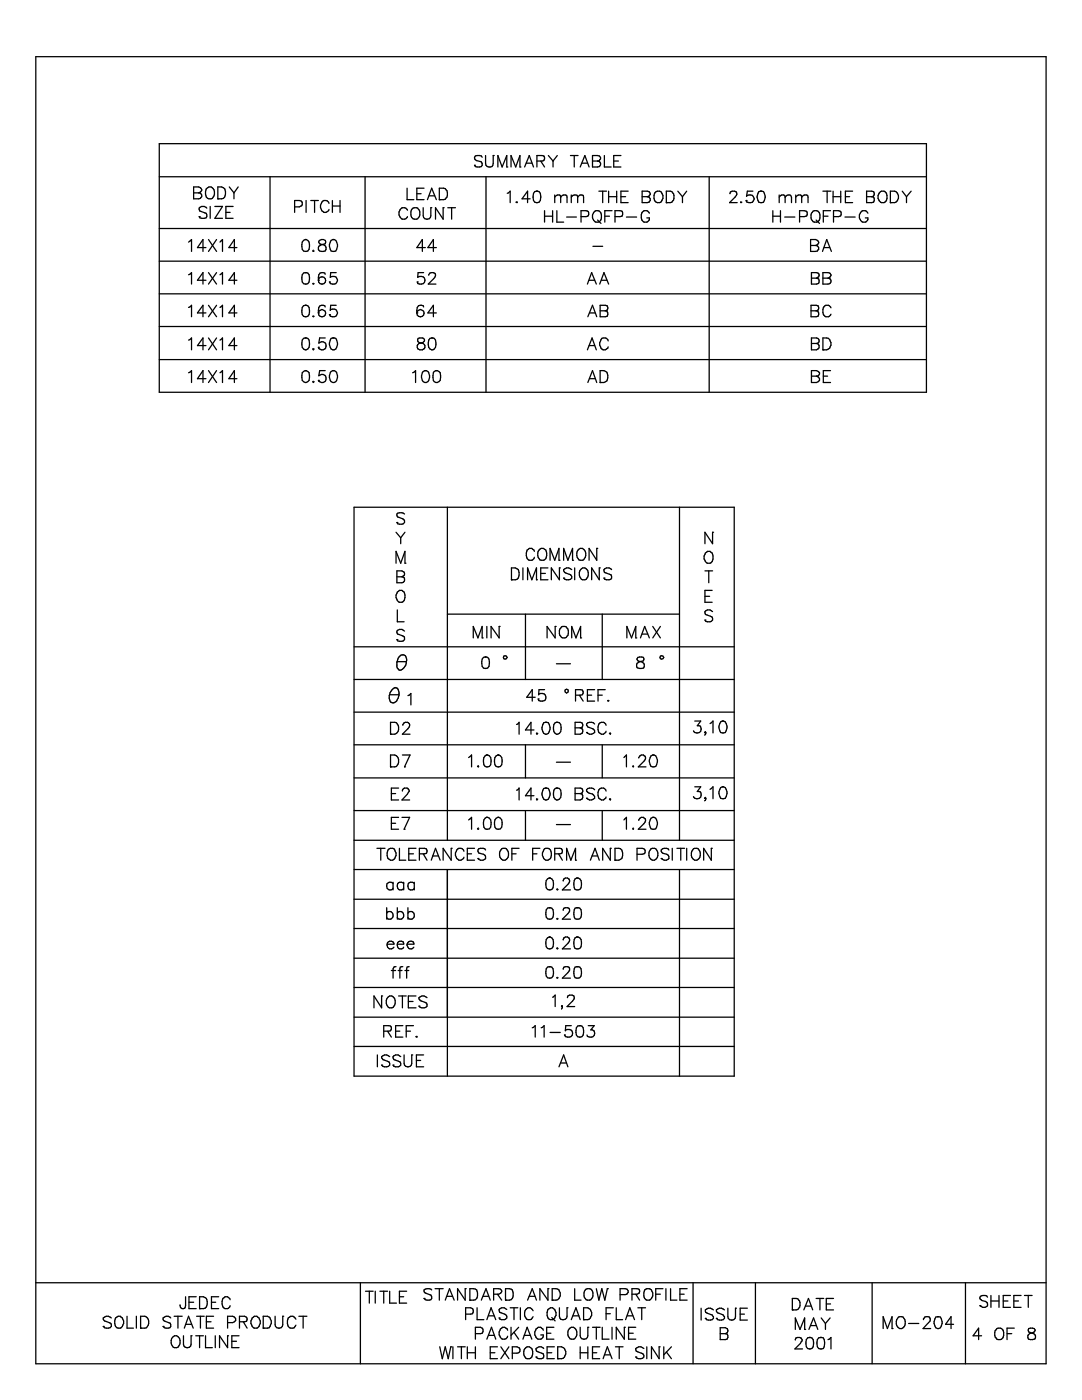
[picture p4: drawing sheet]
<svg xmlns="http://www.w3.org/2000/svg" width="216mm" height="279mm" viewBox="0 0 216 279" stroke-linecap="round" stroke-linejoin="round" font-family="sans-serif">
<g fill="none" stroke="#000" stroke-width=".25">
<path d="M7.1 11.3h201.6v260.9h-201.6zM31.8 28.7h153.1v49.6h-153.1zM31.8 35.3h153.1M38.6 37.3h1.1a.74 .74 0 0 1 .5 .7l-.5 .5a.59 .59 0 0 1 .6 .6 .59 .59 0 0 1-.6 .6h-1.1zM38.6 38.5h1.1M41.2 37.6l.5-.3a1.23 1.23 0 0 1 1.2 1 1.23 1.23 0 0 1-.8 1.4 1.03 1.03 0 0 1-1.1-1.5zM43.5 39.7h.1M43.5 37.3a1.29 1.29 0 0 1 1.5 .7 1.29 1.29 0 0 1-.4 1.6l-1.1 .1zM45.8 37.3l.9 1.2M46.7 38.5v1.2M47.5 37.3l-.8 1.2M53.9 35.3v43"/>
<path d="M72.8 35.3v43M81.2 37.6v2.2h1.4M83.2 38.7h.8M84.6 37.6h-1.4v2.2h1.4M85.3 39.8l.8-2.2 1 2.2M85.6 39.1h1.1M87.7 39.8h.1M87.7 37.6h.8a1.22 1.22 0 0 1 .8 1.1 1.22 1.22 0 0 1-.8 1.1h-.8zM94.7 33h.1M96.2 31.4a.97 .97 0 0 0-1.5 0 .6 .6 0 0 0 .4 .7l.9 .2 .2 .7a.97 .97 0 0 1-1.5 0M96.9 31v1.6a.77 .77 0 0 0 .8 .7 .77 .77 0 0 0 .7-.7v-1.6M97 35.3v43"/>
<path d="M98.4 31h.1M99.3 33.3v-2.3l.9 2.3 .9-2.3v2.3M101.1 33.3h.1M101.2 38.6l.6-.4v2.2M102 33.3v-2.3l.9 2.3 .8-2.3v2.3M103.7 33.3h.1M104.7 33.3l.9-2.3 .9 2.3M105 32.6h1.1M105.8 39.7h-1.6l1.1-1.5v2.2M106.7 38.2a.81 .81 0 0 1 1.1 .4 2.07 2.07 0 0 1-.2 1.8 .81 .81 0 0 1-1.1-.4 2.07 2.07 0 0 1 .2-1.8zM107.1 38.2h.1M107.1 32.1h1.4a.69 .69 0 0 0 0-1l-1.4-.1v2.3"/>
<path d="M107.9 32.1l.8 1.2M109.4 31l1 1.1M110.4 32.1v1.2M110.7 38.9v1.5M110.7 39.3a.81 .81 0 0 1 1.1-.3l.1 .3M111.2 31l-.8 1.1M111.9 39.3a.89 .89 0 0 1 1.2-.3v1.4M111.9 39.3v1.1M113.8 31h1.5M114 39.3a.89 .89 0 0 1 1.2-.3l.1 .3M114 38.9v1.5M114.6 31v2.3"/>
<path d="M115.3 39.3l.5-.4 .6 .1v1.4M115.3 39.3v1.1M115.8 33.3l.9-2.3 .8 2.3M116.1 32.6h1.1M118.2 31h1a.59 .59 0 0 1 .6 .7l-.2 .4h-.4a.59 .59 0 0 1 .7 .6 .59 .59 0 0 1-.7 .6h-1zM118.2 32.1h1M119.5 38.2h1.5M120.3 38.2v2.2M120.6 31v2.3h1.4M121.4 38.2v2.2M121.4 39.3h1.7M122.5 32.1h.9"/>
<path d="M123.1 38.2v2.2M123.9 31h-1.4v2.3h1.4M123.9 39.3h.9M125.3 38.2h-1.4v2.2h1.4M128.1 38.2h1a.59 .59 0 0 1 .6 .6l-.2 .4-.4 .1a.59 .59 0 0 1 .7 .5 .59 .59 0 0 1-.7 .6h-1zM128.1 39.3h1M130.9 38.2a.79 .79 0 0 1 1.1 .3 1.14 1.14 0 0 1 .3 1.3 1.14 1.14 0 0 1-1.1 .6 1.34 1.34 0 0 1-.3-2.2zM133 38.2h.7a1.22 1.22 0 0 1 .8 1.1 1.22 1.22 0 0 1-.8 1.1h-.7zM135.2 38.2l1 1.1M136.2 39.3v1.1M137 38.2l-.8 1.1M141.5 35.3v43"/>
<path d="M145.7 38.7v-.4l.4-.1 .8 .1a.77 .77 0 0 1-.2 1l-1.1 1.1h1.5M150.2 38.2h-1.1l-.1 1a.85 .85 0 0 1 1.1-.2 .85 .85 0 0 1 .2 1.2 .85 .85 0 0 1-1.2 .2l-.2-.4M151.4 38.2a.78 .78 0 0 1 1.1 .4 1.72 1.72 0 0 1-.2 1.8 .78 .78 0 0 1-1.1-.4 1.72 1.72 0 0 1 .2-1.8zM151.8 38.2h.1M155.5 39.3l.5-.4 .6 .1 .1 .3M155.5 38.9v1.5M156.7 39.3a.81 .81 0 0 1 1.1-.3l.1 .3v1.1M156.7 39.3v1.1M158.8 39.3a.81 .81 0 0 1 1.1-.3l.1 .3M158.8 38.9v1.5M160 39.3a.89 .89 0 0 1 1.2-.3v1.4M160 39.3v1.1"/>
<path d="M164.2 38.2h1.6M165 38.2v2.2M166.2 39.3h1.6M166.2 38.2v2.2M167.8 38.2v2.2M168.7 39.3h.8M170.1 38.2h-1.4v2.2h1.4M172.9 38.2h1.4a.6 .6 0 0 1 .1 .7 .6 .6 0 0 1-.5 .4l.5 .1v.9l-.5 .1h-1zM172.9 39.3h1M175.7 38.2h.2a1.17 1.17 0 0 1 1.1 .6 1.17 1.17 0 0 1-.2 1.3l-.2 .3a1.14 1.14 0 0 1-1.4-.7 1.14 1.14 0 0 1 .5-1.5zM177.7 38.2h.8a1.22 1.22 0 0 1 .8 1.1 1.22 1.22 0 0 1-.8 1.1h-.8zM180 38.2l.9 1.1"/>
<path d="M180.9 39.3v1.1M181.8 38.2l-.9 1.1M31.8 45.6h153.1M31.8 52.1h153.1M31.8 58.6h153.1M37.6 48.3l.6-.5v2.4M37.6 54.8l.6-.4v2.3M39.7 43.2h.1M41.1 49.4h-1.7l1.1-1.6v2.4M41.1 55.9h-1.7l1.1-1.5v2.3M41.3 41.5a.97 .97 0 0 0-1.6 0 .49 .49 0 0 0 .5 .7l.9 .4a.6 .6 0 0 1 .1 .6 .6 .6 0 0 1-.4 .4l-.9-.1-.2-.3M41.6 47.8l1.6 2.4"/>
<path d="M41.6 54.4l1.6 2.3M41.9 41.2v2.4M42.9 41.2h1.5l-1.5 2.4h1.5M43.2 47.8l-1.6 2.4M43.2 54.4l-1.6 2.3M43.9 48.3l.5-.5v2.4M43.9 54.8l.5-.4v2.3M45.1 42.4h.8M46.5 41.2h-1.4v2.4h1.4M47.3 49.4h-1.6l1.1-1.6v2.4M47.3 55.9h-1.6l1.1-1.5v2.3M58.8 41.3h.9l.5-.3a.64 .64 0 0 0-.5-1h-.9v2.4"/>
<path d="M60.6 48l.5-.2a1.54 1.54 0 0 1 .3 2.3 .81 .81 0 0 1-1.1-.3 1.98 1.98 0 0 1 .3-1.8zM60.6 54.5a.81 .81 0 0 1 1.1 .3 2.07 2.07 0 0 1-.3 1.8 .81 .81 0 0 1-1.1-.3 1.98 1.98 0 0 1 .3-1.8zM60.9 47.8h.1M60.9 54.4h.1M61.1 40v2.4M62 40h1.5M62.5 49.9l-.1 .2h.3M62.5 56.5v.2l.2-.1M62.8 40v2.4M63.5 55.9h.1M63.6 48.1v.3l.4 .3a.92 .92 0 0 1 1.1 1.1 .8 .8 0 0 1-.9 .4 .8 .8 0 0 1-.7-.8 1.43 1.43 0 0 1 1.4-.7l.1-.6a.79 .79 0 0 0-1.4 0zM64.9 54.7a.72 .72 0 0 0-1-.2l-.3 .3-.1 1.1"/>
<path d="M65.6 40.6a.78 .78 0 0 0-.7-.6 .78 .78 0 0 0-.8 .6 1.42 1.42 0 0 0 .5 1.8h.5l.5-.4v-.2M65.7 56.3h.1M66.1 48a.66 .66 0 0 1 1.1 .3 1.72 1.72 0 0 1-.2 1.8 .78 .78 0 0 1-1.1-.3 1.68 1.68 0 0 1 .2-1.8zM66.3 40v2.4M66.3 41.1h1.5M66.4 47.8h.1M67.1 54.4h-1.1l-.1 .9a.84 .84 0 0 1 1.3 .1 .84 .84 0 0 1-.3 1.3 .84 .84 0 0 1-1.2-.4M67.8 40v2.4M81.3 42a.82 .82 0 0 0-1.4-.2 1.11 1.11 0 0 0-.2 1.4 1.11 1.11 0 0 0 1.3 .5l.3-.5M82.2 41.8a.89 .89 0 0 1 .9-.3 .89 .89 0 0 1 .7 .8 1.07 1.07 0 0 1-.3 1.1 1.07 1.07 0 0 1-1.1 .3 1.53 1.53 0 0 1-.2-1.9zM83.3 56.3h.1M84.4 41.5v1.6a.77 .77 0 0 0 .8 .6 .77 .77 0 0 0 .8-.6v-1.6"/>
<path d="M84.5 54.4h-1.1l-.1 .9a.84 .84 0 0 1 1.2 0 .84 .84 0 0 1 0 1.2 .84 .84 0 0 1-1.2 0v-.2M84.9 49.4h-1.7l1.1-1.6v2.4M85.5 54.9l.2-.3a.76 .76 0 0 1 1.2 .2l-.3 .8-1.1 1.1h1.5M86 41.5h.1M87.1 49.4h-1.7l1.1-1.6v2.4M88.4 41.5h.1M88.4 41.5v2.2l-1.5-2.2v2.2M89.4 41.5h1.5M90.1 41.5v2.2M103.2 40.3l-.2 .1h.2M108.7 42v2.3M108.7 43.1h1.6"/>
<path d="M110.3 42v2.3M111.1 42v2.3h1.4M113.1 43.3h1.9M115.9 43.2l1.3-.1a.6 .6 0 0 0 .3-.6 .6 .6 0 0 0-.5-.5h-1.1v2.3M117.2 56.7l.9-2.3 .9 2.3M117.5 55.9h1.1M118.3 49.2h2M118.5 42.4a.84 .84 0 0 1 .9-.3 .84 .84 0 0 1 .6 .8 1.03 1.03 0 0 1-1.1 1.4 1.28 1.28 0 0 1-.4-1.9zM119.2 43.9l.7 .7M119.7 56.7l.8-2.3 .9 2.3M120 55.9h1.1M120.7 43.1h.9"/>
<path d="M122.1 42h-1.4v2.3M122.7 43.2l1.4-.1 .1-.3v-.6l-.5-.2h-1v2.3M125 43.3h2M129.6 42.6l-.5-.6a1.17 1.17 0 0 0-1.1 .7 1.17 1.17 0 0 0 .1 1.3l.5 .3h.5a.74 .74 0 0 0 .5-.8h-.5M133 40.4h.1M147.9 40.3v.1h.1M148.9 40h.1M154.2 43.1h1.5M154.2 42v2.3M155.7 42v2.3M156.6 43.3h2M159.5 43.2l1.3-.1a.6 .6 0 0 0 .3-.6 .6 .6 0 0 0-.6-.5h-1v2.3"/>
<path d="M161.7 47.8h1.1a.74 .74 0 0 1 .6 .7l-.6 .5a.59 .59 0 0 1 .6 .6 .59 .59 0 0 1-.6 .6h-1.1zM161.7 49h1.1M161.9 54.4l1.3 .1a.55 .55 0 0 1 .2 .6 .55 .55 0 0 1-.5 .4l.3 .1a.6 .6 0 0 1 .2 .6 .6 .6 0 0 1-.5 .5h-1zM161.9 55.5h1M162.3 42.1a.89 .89 0 0 1 1.3 .8 1.03 1.03 0 0 1-1.1 1.4 1.34 1.34 0 0 1-.2-2.2zM162.8 43.9l.7 .7M164.1 50.2l.9-2.4 .9 2.4M164.2 54.4l1.4 .1 .2 .3a.74 .74 0 0 1-.6 .7 .59 .59 0 0 1 .6 .6 .59 .59 0 0 1-.6 .6h-1zM164.2 55.5h1M164.3 43.1h.9M164.5 49.4h1.1M165.7 42h-1.4v2.3"/>
<path d="M166.3 43.2l1.3-.1a.6 .6 0 0 0 .3-.6 .6 .6 0 0 0-.6-.5h-1v2.3M168.6 43.3h2M173.2 42.6l-.4-.5a1.15 1.15 0 0 0-1.4 .8 1.15 1.15 0 0 0 .8 1.4h.5a.74 .74 0 0 0 .5-.8h-.5M177.7 40.4h.1M31.8 65.2h153.1M31.8 71.8h153.1M37.6 61.4l.6-.5v2.3M37.6 67.9l.6-.5v2.4M37.6 74.4l.6-.4v2.3M41.1 62.5h-1.7l1.1-1.6v2.3M41.1 69h-1.7l1.1-1.6v2.4M41.1 75.6h-1.7l1.1-1.6v2.3"/>
<path d="M41.6 60.9l1.6 2.3M41.6 67.4l1.6 2.4M41.6 74l1.6 2.3M43.2 60.9l-1.6 2.3M43.2 67.4l-1.6 2.4M43.2 74l-1.6 2.3M43.9 61.4l.5-.5v2.3M43.9 67.9l.5-.5v2.4M43.9 74.4l.5-.4v2.3M47.3 62.5h-1.6l1.1-1.6v2.3M47.3 69h-1.6l1.1-1.6v2.4M47.3 75.6h-1.6l1.1-1.6v2.3"/>
<path d="M60.6 61a.81 .81 0 0 1 1.1 .4 1.98 1.98 0 0 1-.3 1.7 .81 .81 0 0 1-1.1-.3 2.07 2.07 0 0 1 .3-1.8zM60.6 67.5a.81 .81 0 0 1 1.1 .4 1.62 1.62 0 0 1-.6 1.9h-.2a1.54 1.54 0 0 1-.3-2.3zM60.6 74.1a.7 .7 0 0 1 1.1 .3 1.98 1.98 0 0 1-.3 1.8 .7 .7 0 0 1-1.1-.3 1.98 1.98 0 0 1 .3-1.8zM60.9 60.9h.1M60.9 67.4h.1M60.9 74h.1M62.5 63v.2l.2-.1M62.5 69.6v.2l.2-.2M62.5 76.1v.2l.2-.1M63.5 62.5h.1M63.5 69.3h.1M63.5 75.9h.1"/>
<path d="M64.9 67.4h-1.1l-.2 1.1 .5-.3a.81 .81 0 0 1 1 .8 .81 .81 0 0 1-1 .8l-.5-.2-.1-.3M64.9 74h-1.1l-.2 1 .5-.3a.81 .81 0 0 1 1 .8 .81 .81 0 0 1-1 .8l-.6-.4M64.9 61.3a.72 .72 0 0 0-1-.3l-.3 .4-.1 1.1M65.7 62.8h.1M66.1 67.5a.78 .78 0 0 1 1.1 .4 1.45 1.45 0 0 1-.5 1.9h-.3a1.54 1.54 0 0 1-.3-2.3zM66.1 74.1a.68 .68 0 0 1 1.1 .3 1.2 1.2 0 0 1-.8 1.9 1.46 1.46 0 0 1-.3-2.2zM66.4 67.4h.1M66.4 74h.1M67.1 60.9h-1.1l-.1 1a.83 .83 0 0 1 1.2 0 .83 .83 0 0 1 0 1.2 .83 .83 0 0 1-1.2-.1l-.2-.2M82.3 74.4l.6-.4v2.3M83.2 62.5h.1M83.4 67.5a.54 .54 0 0 0 .3 .9 .9 .9 0 0 1 1.1 .9 .87 .87 0 0 1-1.4 .3h-.1a.71 .71 0 0 1 .6-1.1l.5-.1 .3-.4v-.2a.93 .93 0 0 0-1.3-.3z"/>
<path d="M84.4 74.1a.68 .68 0 0 1 1.1 .3 1.2 1.2 0 0 1-.7 1.9 1.46 1.46 0 0 1-.4-2.2zM84.5 61.3a.72 .72 0 0 0-1-.3l-.2 .4-.1 1.1M84.8 74h.1M85.8 67.5a.78 .78 0 0 1 1.1 .4 1.73 1.73 0 0 1-.5 1.9h-.3a1.54 1.54 0 0 1-.3-2.3zM86.1 67.4h.1M86.6 74.1a.77 .77 0 0 1 1.2 .3 1.98 1.98 0 0 1-.2 1.8 .68 .68 0 0 1-1.1-.3 2.39 2.39 0 0 1 .1-1.8zM87 74h.1M87.1 62.5h-1.7l1.1-1.6v2.3M117.2 69.8l.9-2.4 .9 2.4M117.3 63.2l.9-2.3 .9 2.3M117.3 76.3l.9-2.3 .9 2.3M117.5 69h1.1"/>
<path d="M117.6 62.5h1.1M117.6 75.6h1.1M119.8 76.3h.1M119.8 60.9l1.3 .1a.6 .6 0 0 1 .1 .6 .6 .6 0 0 1-.4 .4 .64 .64 0 0 1 .5 .5 .64 .64 0 0 1-.2 .6l-1.3 .1zM119.8 74a1.29 1.29 0 0 1 1.4 .5 1.29 1.29 0 0 1-.1 1.5l-.6 .3h-.7zM119.8 62h1M121.4 68a.78 .78 0 0 0-.8-.6 .78 .78 0 0 0-.8 .6 1.42 1.42 0 0 0 .5 1.8h.5l.5-.3 .1-.3M161.8 60.9l1.4 .1a.6 .6 0 0 1 .1 .6 .6 .6 0 0 1-.5 .4 .64 .64 0 0 1 .6 .5 .64 .64 0 0 1-.2 .6l-1.4 .1zM161.8 62h1M161.9 67.4h1a.55 .55 0 0 1 .6 .6 .55 .55 0 0 1-.6 .5 .64 .64 0 0 1 .6 .7 .64 .64 0 0 1-.6 .6h-1zM161.9 74h1l.6 .4a.59 .59 0 0 1-.6 .7 .76 .76 0 0 1 .6 .8l-.6 .4h-1zM161.9 68.5h1"/>
<path d="M161.9 75.1h1M164.2 69.8h.1M164.2 67.4h.8a1.24 1.24 0 0 1 .8 1.2 1.24 1.24 0 0 1-.8 1.2h-.8zM164.3 75.1h.8M165.7 74h-1.4v2.3h1.4M165.8 61.4l-.5-.5a1.17 1.17 0 0 0-1.1 .7 1.17 1.17 0 0 0 .2 1.3l.4 .3h.5l.5-.5M70.6 101.2h75.9v113.6h-75.9zM79 106.2l1 1.1M79 112.4v-2.4l1 2.4 .8-2.4v2.4M79.2 104.3h.1M79.2 113.9h1a.6 .6 0 0 1 .5 .6 .6 .6 0 0 1-.5 .6l.3 .1a.6 .6 0 0 1 .2 .6 .6 .6 0 0 1-.5 .5h-1zM79.2 115.1h1"/>
<path d="M79.3 118.2a.95 .95 0 0 1 1.2-.1 .95 .95 0 0 1 .3 1.2 .85 .85 0 0 1-.4 .8 .85 .85 0 0 1-.9 0l-.2-.2a1.43 1.43 0 0 1 0-1.7zM80 107.3v1.2M80.7 102.6a1.17 1.17 0 0 0-1.5 0 .49 .49 0 0 0 .4 .7 1.24 1.24 0 0 1 1.1 .6v.4a.97 .97 0 0 1-1.5 0M80.8 112.4h.1M80.8 106.2l-.8 1.1M89.3 101.2v66.5M102.1 115.7h.1M102.1 113.3a1.29 1.29 0 0 1 1.4 .7 1.29 1.29 0 0 1-.3 1.6l-1.1 .1zM104.3 113.3v2.4M105.3 115.7v-2.4l.8 2.4 1-2.4v2.4M106.6 110a.81 .81 0 0 0-1.2-.4 1.42 1.42 0 0 0 .2 2.2l.7-.1 .3-.5M107.1 115.7h.1"/>
<path d="M107.6 109.8l.4-.4h.4a1.35 1.35 0 0 1 0 2.4h-.4a1.37 1.37 0 0 1-.4-2zM107.9 114.4h.9M109.3 113.3h-1.4v2.4h1.4M109.8 111.8v-2.4l.9 2.4 .8-2.4v2.4M111.5 111.8h.1M111.6 113.3h.1M111.6 113.3v2.4l-1.6-2.4v2.4M112.5 115.4h.1M112.5 111.8v-2.4l.8 2.4 .9-2.4v2.4M114.1 113.7a1.08 1.08 0 0 0-1.6 0v.2a1.46 1.46 0 0 0 1.3 .8l.3 .3v.4a1.08 1.08 0 0 1-1.6 0M114.2 111.8h.1M114.7 113.3v2.4"/>
<path d="M115.5 109.6l.3-.2a1.23 1.23 0 0 1 1.1 1.1 1.23 1.23 0 0 1-.7 1.3h-.4a1.36 1.36 0 0 1-.3-2.2zM116 113.5l.3-.2a1.23 1.23 0 0 1 1.2 1.1 1.23 1.23 0 0 1-.8 1.3h-.4a1.36 1.36 0 0 1-.3-2.2zM119.1 109.4h.1M119.1 109.4v2.4l-1.6-2.4v2.4M119.6 113.3h.1M119.6 113.3v2.4l-1.5-2.4v2.4M120.5 115.4h.1M122 113.7a.97 .97 0 0 0-1.5 0 .49 .49 0 0 0 .4 .7l1 .3a.6 .6 0 0 1 .1 .6 .6 .6 0 0 1-.5 .4l-.8-.1-.2-.2M135.6 101.2v66.5M140.7 113.9h1.5M140.7 119h.9M140.7 110.4l.5-.4a.99 .99 0 0 1 1.1 1 1.03 1.03 0 0 1-1.1 1.4l-.5-.3a1.36 1.36 0 0 1 0-1.7z"/>
<path d="M141.4 113.9v2.4M142.1 117.8h-1.4v2.4h1.4M142.2 106.2h.1M142.2 106.2v2.3l-1.5-2.3v2.3M70.6 129.1h75.9M70.6 135.6h75.9M77.8 138.7h1.8M78.5 137.4l.4-.2 .3 .1a2.05 2.05 0 0 1-.6 3h-.3a1.19 1.19 0 0 1-.5-1.7v-.4zM79.2 127.6h.1M79.2 132h1.9M79.3 121.7v2.4h1.3M80 130.8a.72 .72 0 0 1 1 .2 2 2 0 0 1-1.3 2.7h-.2a2.21 2.21 0 0 1 .5-2.9z"/>
<path d="M80.7 126l-.5-.4-.8 .2a.48 .48 0 0 0-.2 .5 .48 .48 0 0 0 .4 .3l1 .5 .1 .5a.97 .97 0 0 1-1.5 0M81.4 138.8l.6-.4v2.3M89.3 122.6h46.3M94.4 127.3v-2.3l1 2.3 .8-2.3v2.3M96.2 127.3h.1M96.5 131.2a.81 .81 0 0 1 1.1 .3 2.07 2.07 0 0 1-.3 1.8 .81 .81 0 0 1-1.1-.3 1.98 1.98 0 0 1 .3-1.8zM96.8 131.1h.1M97.1 125v2.3M99.6 125h.1M99.6 125v2.3l-1.6-2.3v2.3M100.5 130.9h.5l.2 .3-.2 .3h-.5zM104.8 122.6v13"/>
<path d="M106.8 139.2h-1.7l1.1-1.6v2.3M107.4 139.5h.1M108.7 137.6h-1.1l-.1 1.1a.81 .81 0 0 1 1.2-.1 .81 .81 0 0 1-.1 1.2 .81 .81 0 0 1-1.2-.3M110.8 125h.1M110.8 125v2.3l-1.6-2.3v2.3M111 132.5h2.8M112 125.1a.89 .89 0 0 1 1.4 .8 1.07 1.07 0 0 1-.3 1.1 1.07 1.07 0 0 1-1.1 .2 1.46 1.46 0 0 1 0-2.1zM112.8 137.6h.5v.5l-.2 .2-.3-.2zM114.1 127.3v-2.3l.8 2.3 1-2.3v2.3M114.8 138.7h1.4l.2-.4-.2-.6-1.4-.1v2.3M115.6 138.7l.8 1.2M115.9 127.3h.1"/>
<path d="M117.2 138.7h.9M118.6 137.6h-1.4v2.3h1.4M119.3 138.7h.9M120.2 122.6v13M120.8 137.6h-1.5v2.3M121.4 139.8v.1l.1-.1M125.1 127.3v-2.3l.9 2.3 .9-2.3v2.3M126.9 127.3h.1M127.3 131.2l-.2 .3 .2 .4a1.44 1.44 0 0 1 1.3 .7l-.1 .6-.5 .2a.76 .76 0 0 1-1-.4 1.18 1.18 0 0 1 1.4-1.1v-.7zM127.8 127.3l.8-2.3 1 2.3M128.1 126.5h1.1M130.2 125l1.6 2.3"/>
<path d="M131.8 125l-1.6 2.3M131.8 130.9h.5l.2 .3-.2 .3h-.5zM140.7 123.8h.1M142.2 122.1l-.5-.4-.9 .2a.48 .48 0 0 0-.1 .5 .48 .48 0 0 0 .4 .3l1 .5 .1 .6a.97 .97 0 0 1-1.5 0M70.6 142.1h75.9M70.6 148.6h75.9M70.6 155.2h75.9M77.9 153h.1M77.9 146.5h.1M77.9 144.2h.9a1.26 1.26 0 0 1 .6 1.7l-.6 .6h-.9zM77.9 150.7h.9a1.29 1.29 0 0 1 .8 1.2 1.29 1.29 0 0 1-.8 1.1h-.9zM78.1 158.4h.8"/>
<path d="M79.5 157.3h-1.4v2.3h1.4M80.3 150.7h1.5l-1.1 2.3M80.3 157.9l.1-.4 .3-.2 .7 .1a.45 .45 0 0 1 .1 .7l-1.3 1.5h1.5M80.4 144.7l.2-.5a.73 .73 0 0 1 1.1 .4v.5l-1.4 1.4h1.5M80.7 153h.1M93.5 151.2l.6-.5v2.3M95.5 152.8l-.2 .2h.2M96.8 150.8l.5-.1a1.54 1.54 0 0 1 .4 2.3 .78 .78 0 0 1-1.1-.4 1.98 1.98 0 0 1 .2-1.8zM97.1 150.7h.1M99 150.8l.5-.1a1.54 1.54 0 0 1 .4 2.3 .81 .81 0 0 1-1.1-.4 1.98 1.98 0 0 1 .2-1.8zM99.3 150.7h.1M103.1 144.6l.5-.4v2.3"/>
<path d="M103.1 157.7l.5-.4v2.3M104.8 148.6v6.6M106.5 145.7h-1.7l1.1-1.5v2.3M106.5 158.8h-1.7l1.1-1.5v2.3M107.1 146.3v.2l.2-.1M107.1 159.4v.2l.2-.1M108.5 144.2a.78 .78 0 0 1 1.1 .4 1.45 1.45 0 0 1-.5 1.9h-.3a1.54 1.54 0 0 1-.3-2.3zM108.5 157.4a.78 .78 0 0 1 1.1 .3 1.45 1.45 0 0 1-.5 1.9h-.3a1.54 1.54 0 0 1-.3-2.2zM108.8 144.2h.1M108.8 157.3h.1M110.8 144.2a.81 .81 0 0 1 1.1 .4 1.62 1.62 0 0 1-.6 1.9h-.3a1.62 1.62 0 0 1-.2-2.3zM110.8 157.4a.81 .81 0 0 1 1.1 .3 1.62 1.62 0 0 1-.6 1.9h-.3a1.62 1.62 0 0 1-.2-2.2z"/>
<path d="M111 144.2h.1M111 157.3h.1M111 152.1h2.8M114.8 144.2h1.3a.69 .69 0 0 1 0 1l-.3 .1 .3 .1a.66 .66 0 0 1-.3 1.1h-1zM114.8 157.3l1.3 .1 .2 .6-.2 .3-.3 .1a.65 .65 0 0 1 .5 .6 .65 .65 0 0 1-.5 .6h-1zM114.8 145.3h1M114.8 158.4h1M117 146.2h.1M117 159.3h.1M118.6 144.5a1.08 1.08 0 0 0-1.6 0v.2l.5 .5a1.24 1.24 0 0 1 1.1 .6 .79 .79 0 0 1-1 .7l-.6-.3M118.6 157.6a1.08 1.08 0 0 0-1.6 0v.3l.3 .2 .9 .4 .4 .5a.79 .79 0 0 1-1 .6l-.6-.3M120.2 148.6v6.6"/>
<path d="M120.9 144.7a.82 .82 0 0 0-.9-.5 .82 .82 0 0 0-.7 .9 1.12 1.12 0 0 0 1.1 1.4l.5-.3v-.3M120.9 157.9a.78 .78 0 0 0-.6-.7 .78 .78 0 0 0-.8 .4 1.25 1.25 0 0 0-.2 1.3 1.25 1.25 0 0 0 1.1 .7l.5-.3v-.2M121.8 146.3l-.2 .1 .2 .1 .1-.1M121.8 159.4l-.2 .1 .2 .1 .1-.1M124.5 151.2l.5-.5v2.3M126.4 152.8l-.1 .2h.1M127.5 151.3v-.1a.72 .72 0 0 1 .5-.5 .72 .72 0 0 1 .7 .2 .8 .8 0 0 1-.2 1l-1.1 1.1h1.5M129.9 150.8a.66 .66 0 0 1 1.1 .4 1.72 1.72 0 0 1-.2 1.8 .78 .78 0 0 1-1.1-.4 1.68 1.68 0 0 1 .2-1.8zM130.2 150.7h.1M138.6 143.9h1.2l-.7 .9h.4a.8 .8 0 0 1 .2 1.3 .8 .8 0 0 1-1.3-.3M138.6 157h1.2l-.7 1a.72 .72 0 0 1 .8 .6 .72 .72 0 0 1-.7 .8 .67 .67 0 0 1-.8-.4M140.6 146.2l.1-.2 .1 .2z"/>
<path d="M140.6 159.3l.1-.2 .1 .2zM140.8 146.2l-.1 .4-.1 .1M140.8 159.3l-.1 .4-.1 .1M141.7 144.4l.6-.5v2.4M141.7 157.5l.6-.5v2.4M143.8 144.1a.66 .66 0 0 1 1.1 .3 1.72 1.72 0 0 1-.2 1.8 .78 .78 0 0 1-1.1-.4 1.68 1.68 0 0 1 .2-1.7zM143.8 157.2a.66 .66 0 0 1 1.1 .3 1.72 1.72 0 0 1-.2 1.8 .78 .78 0 0 1-1.1-.3 1.68 1.68 0 0 1 .2-1.8zM144.1 143.9h.1M144.1 157h.1M70.6 161.8h75.9M70.6 167.7h75.9M70.6 173.5h75.9"/>
<path d="M70.6 179.5h75.9M75.2 169.3h1.6M76 169.3v2.4M77.7 169.4a.77 .77 0 0 1 1.2 .5 1.42 1.42 0 0 1-.6 1.8h-.4a1.43 1.43 0 0 1-.2-2.3zM78.1 164.3h.8M78.4 176.1v1.5M78.4 176.3a.75 .75 0 0 0-1 0 .75 .75 0 0 0-.1 1 .75 .75 0 0 0 1 .2l.1-.2M79.5 163.1h-1.4v2.4h1.4M79.7 169.3v2.4h1.3M80.2 163.1h1.5l-1.1 2.4M80.5 176.3a.75 .75 0 0 0-1 0 .75 .75 0 0 0-.1 1 .75 .75 0 0 0 1 .2l.1-.2M80.5 176.1v1.5"/>
<path d="M80.6 165.5h.1M81.6 170.4h.9M82.7 176.3a.75 .75 0 0 0-1.1 0 .75 .75 0 0 0-.1 1 .75 .75 0 0 0 1 .2l.2-.2M82.7 176.1v1.5M83 169.3h-1.4v2.4h1.4M83.7 170.4l1.3-.1a.6 .6 0 0 0 .2-.6 .6 .6 0 0 0-.5-.4h-1v2.4M84.4 170.4l.8 1.3M86.1 171.7l.8-2.4 .9 2.4M86.3 170.8h1.2M89.3 173.5v41.3M90 169.3h.1M90 169.3v2.4l-1.6-2.4v2.4"/>
<path d="M92.6 169.9a.78 .78 0 0 0-.8-.6 .78 .78 0 0 0-.8 .6 1.42 1.42 0 0 0 .6 1.8h.4l.5-.4 .1-.2M93.2 170.4h.9M93.5 163.6l.6-.5v2.4M94.7 169.3h-1.5v2.4h1.5M95.4 171.3h.1M95.5 165.2l-.2 .2h.2M96.8 163.3l.5-.2a1.54 1.54 0 0 1 .4 2.3 .78 .78 0 0 1-1.1-.3 1.98 1.98 0 0 1 .2-1.8zM96.9 169.6a.97 .97 0 0 0-1.5 0l.1 .6 1 .3a.61 .61 0 0 1 .2 1 .97 .97 0 0 1-1.3-.2M97.1 163.1h.1M99 163.3l.5-.2a1.54 1.54 0 0 1 .4 2.3 .81 .81 0 0 1-1.1-.3 1.98 1.98 0 0 1 .2-1.8zM99.3 163.1h.1M100.1 169.4l.7-.1a1.35 1.35 0 0 1 0 2.4 1.26 1.26 0 0 1-1.2-.9 1.26 1.26 0 0 1 .5-1.4z"/>
<path d="M102.1 170.4h.9M103.6 169.3h-1.5v2.4M104.8 161.8v5.9M106.3 170.4h.8M107.7 169.3h-1.4v2.4M108.7 169.4a.89 .89 0 0 1 .9 0 .89 .89 0 0 1 .4 .8 1.12 1.12 0 0 1-1.1 1.5 1.43 1.43 0 0 1-.2-2.3zM109.3 175.4l.5-.2a1.54 1.54 0 0 1 .3 2.3 .81 .81 0 0 1-1.1-.3 1.98 1.98 0 0 1 .3-1.8zM109.6 175.2h.1M110.7 170.4l1.3-.1a.6 .6 0 0 0 .2-.6 .6 .6 0 0 0-.5-.4h-1v2.4M111 164.6h2.8M111.2 177.3v.3l.2-.1M111.5 170.4l.7 1.3"/>
<path d="M112.4 175.8l.2-.4 .2-.2h.4a.62 .62 0 0 1 .4 1l-1.4 1.4h1.6M113.1 171.7v-2.4l.8 2.4 .9-2.4v2.4M114.8 175.4a.74 .74 0 0 1 1.1 .3 2.07 2.07 0 0 1-.2 1.8 .78 .78 0 0 1-1.1-.3 2.39 2.39 0 0 1 .2-1.8zM114.8 171.7h.1M115.1 175.2h.1M117.8 171.7l.9-2.4 .9 2.4M118.1 170.8h1.1M120.2 161.8v5.9M121.8 169.3h.1M121.8 169.3v2.4l-1.5-2.4v2.4M122.7 171.7h.1M122.7 169.3h.8a1.34 1.34 0 0 1 .6 2l-.6 .4h-.8z"/>
<path d="M124.5 163.6l.5-.5v2.4M126.4 165.2l-.1 .2h.1M127.1 170.5l1.4-.1a.6 .6 0 0 0 .2-.7 .6 .6 0 0 0-.6-.4h-1v2.4M127.5 163.7v-.1a.72 .72 0 0 1 .5-.5 .72 .72 0 0 1 .7 .3 .8 .8 0 0 1-.2 1l-1.1 1.1h1.5M129.9 163.3a.66 .66 0 0 1 1.1 .3 1.72 1.72 0 0 1-.2 1.8 .78 .78 0 0 1-1.1-.3 1.68 1.68 0 0 1 .2-1.8zM129.9 169.4l.7-.1a1.35 1.35 0 0 1 0 2.4 1.26 1.26 0 0 1-1.2-.9 1.26 1.26 0 0 1 .5-1.4zM130.2 163.1h.1M131.9 171.3h.1M133.5 169.6a.97 .97 0 0 0-1.6 0 .6 .6 0 0 0 .5 .7l.6 .2a.61 .61 0 0 1 .3 1 1.01 1.01 0 0 1-1.4-.2M134.1 169.3v2.4M135.1 169.3h1.5M135.6 173.5v41.3"/>
<path d="M135.8 169.3v2.4M137 169.3v2.4M138.4 169.4l.7-.1a1.35 1.35 0 0 1 0 2.4 1.26 1.26 0 0 1-1.2-.9 1.26 1.26 0 0 1 .5-1.4zM141.9 169.3h.1M141.9 169.3v2.4l-1.5-2.4v2.4M70.6 185.3h75.9M70.6 191.2h75.9M70.6 197.1h75.9M76.1 198.8h.1M76.1 198.8v2.3l-1.5-2.3v2.3M77.2 182.3a.75 .75 0 0 1 1.3 .2 .75 .75 0 0 1-.9 .9l-.4-.3M77.2 181.2v2.2"/>
<path d="M77.2 188.4a.75 .75 0 0 0 .5 .9 .75 .75 0 0 0 .9-.3M77.3 199.1a.95 .95 0 0 1 1.3-.1 .95 .95 0 0 1 .3 1.2l-.5 .9h-.6a1.37 1.37 0 0 1-.5-2zM77.3 188.1a.71 .71 0 0 1 .8-.3 .71 .71 0 0 1 .5 .6h-1.4zM78.1 193.7h.8M79 192.9l-.4 .1-.2 .3v1.9M79.3 181.2v2.2M79.3 188.4a.7 .7 0 0 0 .3 .9 .7 .7 0 0 0 .9-.3M79.3 182.3a.75 .75 0 0 1 1.3 .2 .75 .75 0 0 1-.9 .9l-.4-.3M79.4 193.7h.8M79.5 187.9l.6-.1a.46 .46 0 0 1 .4 .6h-1.2zM79.5 198.8h1.6M80.3 198.8v2.3"/>
<path d="M80.4 192.9l-.5 .1-.1 2.2M80.8 193.7h.8M81.2 188.4a.75 .75 0 0 0 .4 .9 .75 .75 0 0 0 1-.3M81.4 182.3a.75 .75 0 0 1 1.3 .2 .75 .75 0 0 1-.9 .9l-.4-.3M81.4 181.2v2.2M81.5 199.9h.9M81.6 187.9a.64 .64 0 0 1 1 .5h-1.4zM81.7 192.9l-.5 .1-.1 .3v1.9M83 198.8h-1.5v2.3h1.5M85.2 199.1a1.08 1.08 0 0 0-1.6 0v.3l.3 .3a1.84 1.84 0 0 1 1.3 .8v.3a1.08 1.08 0 0 1-1.6 0M109.3 181.2a.81 .81 0 0 1 1.1 .4 1.98 1.98 0 0 1-.3 1.8 .81 .81 0 0 1-1.1-.4 2.07 2.07 0 0 1 .3-1.8zM109.3 187.2l.5-.2a1.54 1.54 0 0 1 .3 2.3 .81 .81 0 0 1-1.1-.4 1.98 1.98 0 0 1 .3-1.7z"/>
<path d="M109.3 193a.81 .81 0 0 1 1.1 .3 1.98 1.98 0 0 1-.3 1.8 .81 .81 0 0 1-1.1-.3 2.07 2.07 0 0 1 .3-1.8zM109.6 181.2h.1M109.6 187h.1M109.6 192.9h.1M110.3 199l.5-.4v2.3M111.2 183.3v.1h.2M111.2 189.1v.3l.2-.1M111.2 195v.2l.2-.1M112.4 181.7l.1-.4a.87 .87 0 0 1 1.1 0 .77 .77 0 0 1-.3 1l-1.1 1.1h1.6M112.4 187.6l.2-.4 .2-.2h.4a.62 .62 0 0 1 .4 .9l-1.4 1.5h1.6M112.4 193.4l.1-.3a.87 .87 0 0 1 1.1 0 .77 .77 0 0 1-.3 1l-1.1 1.1h1.6M113.2 199.1l.1-.3 .4-.2 .8 .2a.77 .77 0 0 1-.3 1l-1.1 1.1h1.6"/>
<path d="M114.8 181.2a.89 .89 0 0 1 1.1 .4 1.98 1.98 0 0 1-.2 1.8 .78 .78 0 0 1-1.1-.4 2.5 2.5 0 0 1 .2-1.8zM114.8 187.2a.74 .74 0 0 1 1.1 .3 2.07 2.07 0 0 1-.2 1.8 .78 .78 0 0 1-1.1-.4 2.39 2.39 0 0 1 .2-1.7zM114.8 193a.89 .89 0 0 1 1.1 .3 1.98 1.98 0 0 1-.2 1.8 .78 .78 0 0 1-1.1-.3 2.5 2.5 0 0 1 .2-1.8zM115.1 181.2h.1M115.1 187h.1M115.1 192.9h.1M70.6 203h75.9M70.6 208.8h75.9M75.3 210.5v2.4M76.1 212.6h.1M76.6 205.8l1.3-.1a.69 .69 0 0 0 0-.9l-1.3-.1v2.3M77.3 205.8l.8 1.2"/>
<path d="M77.8 210.9a1.08 1.08 0 0 0-1.7 0v.2l.3 .4a1.84 1.84 0 0 1 1.4 .7v.4a1.08 1.08 0 0 1-1.7 0M78.4 212.6h.1M78.9 205.8h.9M80 210.9l-.6-.4h-.5l-.5 .4 .2 .6a1.84 1.84 0 0 1 1.4 .7v.4a.97 .97 0 0 1-1.6 0M80.4 204.7h-1.5v2.3h1.5M80.6 210.5v1.7a.77 .77 0 0 0 .8 .7 .77 .77 0 0 0 .8-.7v-1.7M81.1 205.8h.8M82.2 210.5h.1M82.5 204.7h-1.4v2.3M83.1 211.6h.8M83.2 206.8l-.2 .1h.3M83.6 200.8h.1"/>
<path d="M84.5 210.5h-1.4v2.4h1.4M106.2 205.1l.6-.4v2.3M108 205.1l.6-.4v2.3M109.8 206h2M111.5 212.9l1-2.4 .8 2.4M111.9 212.1h1.1M112 200.8h.2zM112.2 200.8l-.2 .6M112.6 206.6h.1M114 204.7h-1.1l-.1 1a.83 .83 0 0 1 1.2 0 .83 .83 0 0 1 0 1.2 .83 .83 0 0 1-1.2-.1l-.2-.2M115.3 204.8a.81 .81 0 0 1 1.1 .3 1.98 1.98 0 0 1-.3 1.8 .81 .81 0 0 1-1.1-.3 2.07 2.07 0 0 1 .3-1.8zM115.6 204.7h.1"/>
<path d="M117.4 204.7h1.2l-.7 .8a.77 .77 0 0 1 .7 1.1 .77 .77 0 0 1-1.2 .3l-.3-.3M7.1 256h201.6M37 258.8l-.1 2.1a.54 .54 0 0 1-.9 0l-.1-.5M37.7 259.9h.9M39.1 258.8h-1.4v2.4h1.4M39.8 258.8a1.29 1.29 0 0 1 1.5 .7 1.29 1.29 0 0 1-.4 1.6l-1.1 .1zM42.2 259.9h.8M43.6 258.8h-1.4v2.4h1.4M45.9 259.4a.81 .81 0 0 0-1.2-.4 1.42 1.42 0 0 0 .2 2.2l.7-.1 .3-.5M71.9 256v16.2M72.9 257.7h1.6M73.7 257.7v2.4"/>
<path d="M74.9 257.7v2.4M75.8 257.7h1.5M76.6 257.7v2.4M77.8 257.7v2.4h1.3M79.7 258.8h.8M81.1 257.7h-1.4v2.4h1.4M84.6 259.1h.1M86.1 257.4a1.17 1.17 0 0 0-1.5 0v.3a1.84 1.84 0 0 0 1.4 .8l.1 .6a.97 .97 0 0 1-1.5 0M86.8 257.2h1.6M87.7 257.2v2.3M88.8 259.5l.9-2.3 .9 2.3M89.2 258.7h1.1"/>
<path d="M92.8 257.2h.1M92.8 257.2v2.3l-1.5-2.3v2.3M93.8 259.5h.1M93.8 257.2h.7a1.22 1.22 0 0 1 .6 1.9l-.2 .3-1.1 .1zM96 259.5l1-2.3 .8 2.3M96.4 258.7h1.1M98.5 258.3h1a.74 .74 0 0 0 .6-.7l-.2-.3-1.4-.1v2.3M99.3 258.3l.8 1.2M100.9 259.5h.1M100.9 257.2h.7a1.22 1.22 0 0 1 .6 1.9l-.2 .3-1.1 .1zM105.3 259.5l.9-2.3 .9 2.3M105.6 258.7h1.1"/>
<path d="M109.3 257.2h.1M109.3 257.2v2.3l-1.6-2.3v2.3M110.2 259.5h.1M110.2 257.2h.7a1.18 1.18 0 0 1 .9 1.1 1.18 1.18 0 0 1-.9 1.2h-.7zM114.7 257.2v2.3h1.2M116.8 257.4a.88 .88 0 0 1 .9-.2 .88 .88 0 0 1 .6 .8 1.07 1.07 0 0 1-.2 1.1 1.07 1.07 0 0 1-1.1 .3 1.49 1.49 0 0 1-.2-2zM119 257.2l.5 2.3 .6-2.3 .6 2.3 .5-2.3M121.2 257.2h.1M123.7 258.4h1a.59 .59 0 0 0 .7-.6 .59 .59 0 0 0-.7-.6h-1v2.3M126.1 258.3h1l.4-.2 .1-.3-.1-.4-.4-.2h-1v2.3M126.9 258.3l.7 1.2M128.6 257.4a.94 .94 0 0 1 1.4 0 1.22 1.22 0 0 1 .2 1.4 1.22 1.22 0 0 1-1.1 .7 1.39 1.39 0 0 1-.5-2.1z"/>
<path d="M130.8 258.3h1M132.3 257.2h-1.5v2.3M132.9 257.2v2.3M133.8 257.2v2.3h1.3M135.7 258.3h.8M137.1 257.2h-1.4v2.3h1.4M138.3 256v16.2M150.7 256v16.2M158.1 259.1h.8a1.22 1.22 0 0 1 .8 1.2 1.22 1.22 0 0 1-.8 1.1h-.8zM162.8 259.1h1.6M163.6 259.1v2.3M166.3 259.1h-1.4v2.3h1.4"/>
<path d="M174 256v16.2M192.6 256v16.2M197.1 258.9a.97 .97 0 0 0-1.6 0 .6 .6 0 0 0 .5 .7l.6 .1a.61 .61 0 0 1 .3 1 1.01 1.01 0 0 1-1.4-.1M197.7 258.5v2.4M197.7 259.6h1.6M199.3 258.5v2.4M200.2 259.6h.9M201.6 258.5h-1.4v2.4h1.4M202.3 259.6h.9M203.7 258.5h-1.4v2.4h1.4M204.4 258.5h1.5M205.2 258.5v2.4"/>
<path d="M20.6 264.7h.1M22.2 263a1.08 1.08 0 0 0-1.6 0 .6 .6 0 0 0 .5 .7l1 .4 .1 .6a1.08 1.08 0 0 1-1.6 0M23.1 263l.5-.3a1.11 1.11 0 0 1 1 .6 1.11 1.11 0 0 1-.1 1.2 .82 .82 0 0 1-1 .6 .82 .82 0 0 1-.6-1zM25.3 262.7v2.4h1.3M27.2 262.7v2.4M28.1 265.1h.1M28.1 262.7h.8a1.29 1.29 0 0 1 .8 1.2 1.29 1.29 0 0 1-.8 1.2h-.8zM32.5 264.7h.1M34.1 263a.97 .97 0 0 0-1.6 0v.3a1.84 1.84 0 0 0 1.4 .7 .6 .6 0 0 1 .1 .7 .6 .6 0 0 1-.4 .4l-.8-.1-.3-.3M34.6 266.8l.2-.2a1.23 1.23 0 0 1 1.2 1 1.23 1.23 0 0 1-.7 1.4h-.5a1.36 1.36 0 0 1-.2-2.2zM34.7 262.7h1.7M35.5 262.7v2.4"/>
<path d="M36.6 266.6v1.7a.77 .77 0 0 0 .8 .7 .77 .77 0 0 0 .7-.7v-1.7M36.8 265.1l.8-2.4 1 2.4M37.1 264.3h1.1M38.1 266.6h.1M39.1 266.6h1.5M39.2 262.7h1.6M39.8 261.2h.1M39.8 266.6v2.4M40 262.7v2.4M41 266.6v2.4h1.4M41.2 263.8h.9M42.6 262.7h-1.4v2.4h1.4"/>
<path d="M43 266.6v2.4M45.4 266.6h.1M45.4 264h1l.6-.5a.76 .76 0 0 0-.6-.8h-1v2.4M45.4 266.6v2.4l-1.6-2.4v2.4M46.3 267.7h.9M47.7 266.6h-1.4v2.4h1.4M47.8 263.8l1.3-.1 .2-.3-.1-.5-.4-.2h-1v2.4M48.5 263.8l.8 1.3M50.3 263l.4-.3a1.12 1.12 0 0 1 1.1 .5 1.12 1.12 0 0 1 0 1.3l-.4 .5a1.08 1.08 0 0 1-1.2-.4 1.08 1.08 0 0 1 0-1.3zM52.5 265.1h.1M52.5 262.7h.9a1.29 1.29 0 0 1 .8 1.2 1.29 1.29 0 0 1-.8 1.2h-.9zM54.9 262.7v1.7a.77 .77 0 0 0 .8 .7 .77 .77 0 0 0 .7-.7v-1.7"/>
<path d="M56.4 262.7h.1M59 263.3a.97 .97 0 0 0-1-.6 1.35 1.35 0 0 0 0 2.4l.7-.1 .3-.5M59.6 262.7h1.6M60.5 262.7v2.4M87.7 268.8l.6 2.4 .5-2.4 .6 2.4 .5-2.4M89.9 268.8h.1M90.4 268.8v2.4M91.3 268.8h1.5M92.1 268.8v2.4M92.9 262.3h1a.65 .65 0 0 0 .5-.7 .65 .65 0 0 0-.5-.6h-1v2.4M93.2 268.8v2.4M93.2 270h1.7"/>
<path d="M94.9 266.2h1a.65 .65 0 0 0 .5-.7 .65 .65 0 0 0-.5-.6h-1v2.4M94.9 268.8v2.4M95.2 261v2.4h1.4M97.1 263.4l.9-2.4 .9 2.4M97.1 267.3l1-2.4 .8 2.4M97.5 262.6h1.1M97.5 266.5h1.2M97.8 270h1M99.3 268.8h-1.5v2.4h1.5M99.6 263h.1M99.9 268.8l1.6 2.4M101.1 261.3l-.5-.3-.8 .2a.48 .48 0 0 0-.2 .5 .48 .48 0 0 0 .4 .3 1.24 1.24 0 0 1 1.1 .7v.3a.97 .97 0 0 1-1.5 0"/>
<path d="M101.3 265.5l-.1-.3-.5-.3a1.11 1.11 0 0 0-1 .6 1.11 1.11 0 0 0 .1 1.2 .77 .77 0 0 0 .7 .6 .77 .77 0 0 0 .8-.6M101.5 268.8l-1.6 2.4M101.8 261h1.5M102 264.9v2.4M102.2 270.1h1a.64 .64 0 0 0 .5-.4 .64 .64 0 0 0 0-.7l-.5-.2h-1v2.4M102.6 261v2.4M102.6 265.9l.9 1.4M103.5 264.9l-1.5 1.6M103.8 261v2.4M104.3 267.3l.9-2.4 .9 2.4M104.6 266.5h1.2M104.9 269l.3-.2h.4a1.35 1.35 0 0 1 0 2.4h-.4a1.36 1.36 0 0 1-.3-2.2z"/>
<path d="M106.4 261.6a.87 .87 0 0 0-1-.6 .87 .87 0 0 0-.7 .9 1.26 1.26 0 0 0 .7 1.5l.6-.1 .4-.5M107 270.8h.1M108.4 265.5a.81 .81 0 0 0-1.2-.4 1.19 1.19 0 0 0-.5 1.3 1.19 1.19 0 0 0 1.2 .9 .74 .74 0 0 0 .5-.9h-.5M108.5 269.1a.97 .97 0 0 0-1.5 0v.3a1.84 1.84 0 0 0 1.3 .7 .6 .6 0 0 1 .2 .7 .6 .6 0 0 1-.5 .4l-.8-.1-.2-.3M109.1 266.1h.8M109.2 270h.9M109.3 261.3l.5-.3a1.11 1.11 0 0 1 1.1 .6 1.11 1.11 0 0 1-.1 1.2 .78 .78 0 0 1-.7 .6 .78 .78 0 0 1-.8-.4 2.03 2.03 0 0 1 0-1.7zM110.1 262.9l.7 .7M110.5 264.9h-1.4v2.4h1.4M110.6 268.8h-1.4v2.4h1.4M111.3 271.2h.1M111.3 268.8a1.29 1.29 0 0 1 1.5 .7 1.29 1.29 0 0 1-.4 1.6l-1.1 .1z"/>
<path d="M111.6 261v1.7a.77 .77 0 0 0 .8 .7 .77 .77 0 0 0 .7-.7v-1.7M113.1 261h.1M113.6 265.2l.4-.3a1.23 1.23 0 0 1 1.2 1 1.23 1.23 0 0 1-.8 1.4h-.4a1.34 1.34 0 0 1-.4-2.1zM114 263.4l.9-2.4 .9 2.4M114.3 262.6h1.2M115.8 264.9v1.7a.77 .77 0 0 0 .7 .7 .77 .77 0 0 0 .8-.7v-1.7M115.8 268.8v2.4M115.8 270h1.5M116.4 263.4h.1M116.4 261h.9a1.27 1.27 0 0 1 .8 1.2 1.27 1.27 0 0 1-.8 1.2h-.9zM117.3 264.9h.1M117.3 268.8v2.4"/>
<path d="M118.2 264.9h1.6M118.2 270h.9M119 264.9v2.4M119.7 268.8h-1.5v2.4h1.5M120.2 264.9v2.4h1.3M120.3 271.2l.9-2.4 .9 2.4M120.7 270.4h1.1M120.9 262.2h.9M122.1 264.9v2.4M122.4 261h-1.5v2.4M122.8 268.8h1.5M123 261v2.4h1.2"/>
<path d="M123.6 268.8v2.4M124.6 264.9h.1M124.6 264.9v2.4l-1.6-2.4v2.4M124.8 263.4l.9-2.4 .9 2.4M125.2 262.6h1.1M125.4 266.1h1M126.9 270.8h.1M126.9 264.9h-1.5v2.4h1.5M127.3 261h1.5M128 261v2.4M128.5 269.1a1.08 1.08 0 0 0-1.6 0v.3a1.84 1.84 0 0 0 1.3 .7l.3 .4v.3a1.08 1.08 0 0 1-1.6 0M129.1 268.8v2.4"/>
<path d="M131.5 268.8h.1M131.5 268.8v2.4l-1.5-2.4v2.4M132.5 268.8v2.4M133 269.8l1 1.4M134 268.8l-1.5 1.6M139.9 261.1v2.4M140.7 263.1h.1M142.4 261.4a1.08 1.08 0 0 0-1.7 0v.3a1.84 1.84 0 0 0 1.4 .7l.3 .4v.3a1.08 1.08 0 0 1-1.7 0M142.9 263.1h.1M143.7 265h1l.4 .1 .1 .6-.1 .3-.4 .2h.4a.66 .66 0 0 1-.4 1.1h-1zM143.7 266.2h1M144.6 261.4a1.08 1.08 0 0 0-1.7 0 .6 .6 0 0 0 .6 .7 1.24 1.24 0 0 1 1.1 .7v.3a1.08 1.08 0 0 1-1.7 0"/>
<path d="M145.2 261.1v1.7a.77 .77 0 0 0 .8 .7 .77 .77 0 0 0 .8-.7v-1.7M146.8 261.1h.1M147.7 262.3h.8M149.1 261.1h-1.4v2.4h1.4M158.1 261.4h.1M158.7 265.3v-2.3l.9 2.3 1-2.3v2.3M158.7 267.4l.1-.3a.75 .75 0 0 1 .8-.2 .75 .75 0 0 1 .5 .7l-1.5 1.6h1.5M160.4 261.4l.9-2.3 .9 2.3M160.6 265.3h.1M160.7 260.7h1.1M161.2 267a.81 .81 0 0 1 1.1 .3 2.07 2.07 0 0 1-.3 1.8 .81 .81 0 0 1-1.1-.3 1.98 1.98 0 0 1 .3-1.8zM161.4 265.3l.9-2.3 .9 2.3"/>
<path d="M161.5 266.9h.1M161.7 264.6h1.1M163.4 267a.78 .78 0 0 1 1.1 .3 2.5 2.5 0 0 1-.2 1.8 .89 .89 0 0 1-1.2-.3 1.98 1.98 0 0 1 .3-1.8zM163.7 266.9h.1M163.9 263l.8 1.1M164.7 264.1v1.2M164.9 260.2h.8M165.2 267.3l.6-.4v2.3M165.6 263l-.9 1.1M176.2 265.1v-2.3l.9 2.3 .9-2.3v2.3M178 265.1h.1M179.3 262.9a.89 .89 0 0 1 .9 0 .89 .89 0 0 1 .4 .8 .95 .95 0 0 1-.3 1.2 .95 .95 0 0 1-1.2-.1 1.5 1.5 0 0 1 .2-1.9z"/>
<path d="M181.3 264.1h2M184.3 263.4l.1-.4a.74 .74 0 0 1 1.1-.1 .73 .73 0 0 1-.2 1.1l-1.1 1.1h1.5M186.7 262.9a.78 .78 0 0 1 1.1 .3 1.45 1.45 0 0 1-.5 1.9h-.2a1.54 1.54 0 0 1-.4-2.2zM187.1 262.8h.1M190.3 264.3h-1.6l1.1-1.5v2.3M195.5 260.6h.1M195.9 266.6h-1.7l1.1-1.5v2.2M198.9 265.1a.89 .89 0 0 1 1.4 .8 1.03 1.03 0 0 1-1.1 1.4 1.34 1.34 0 0 1-.3-2.2zM200.9 266.2h1M202.4 265.1h-1.5v2.2M205.3 265.1a.48 .48 0 0 0 .2 .8 1.19 1.19 0 0 1 1.1 .7v.3a.88 .88 0 0 1-1.5 0v-.3a1.42 1.42 0 0 1 1.3-.8l.1-.4a1.01 1.01 0 0 0-1.2-.3z"/>
<circle cx="64.3" cy="56" r=".73"/>
<circle cx="64.2" cy="62.5" r=".71"/>
<circle cx="83.9" cy="62.5" r=".71"/>
</g>
</svg>
